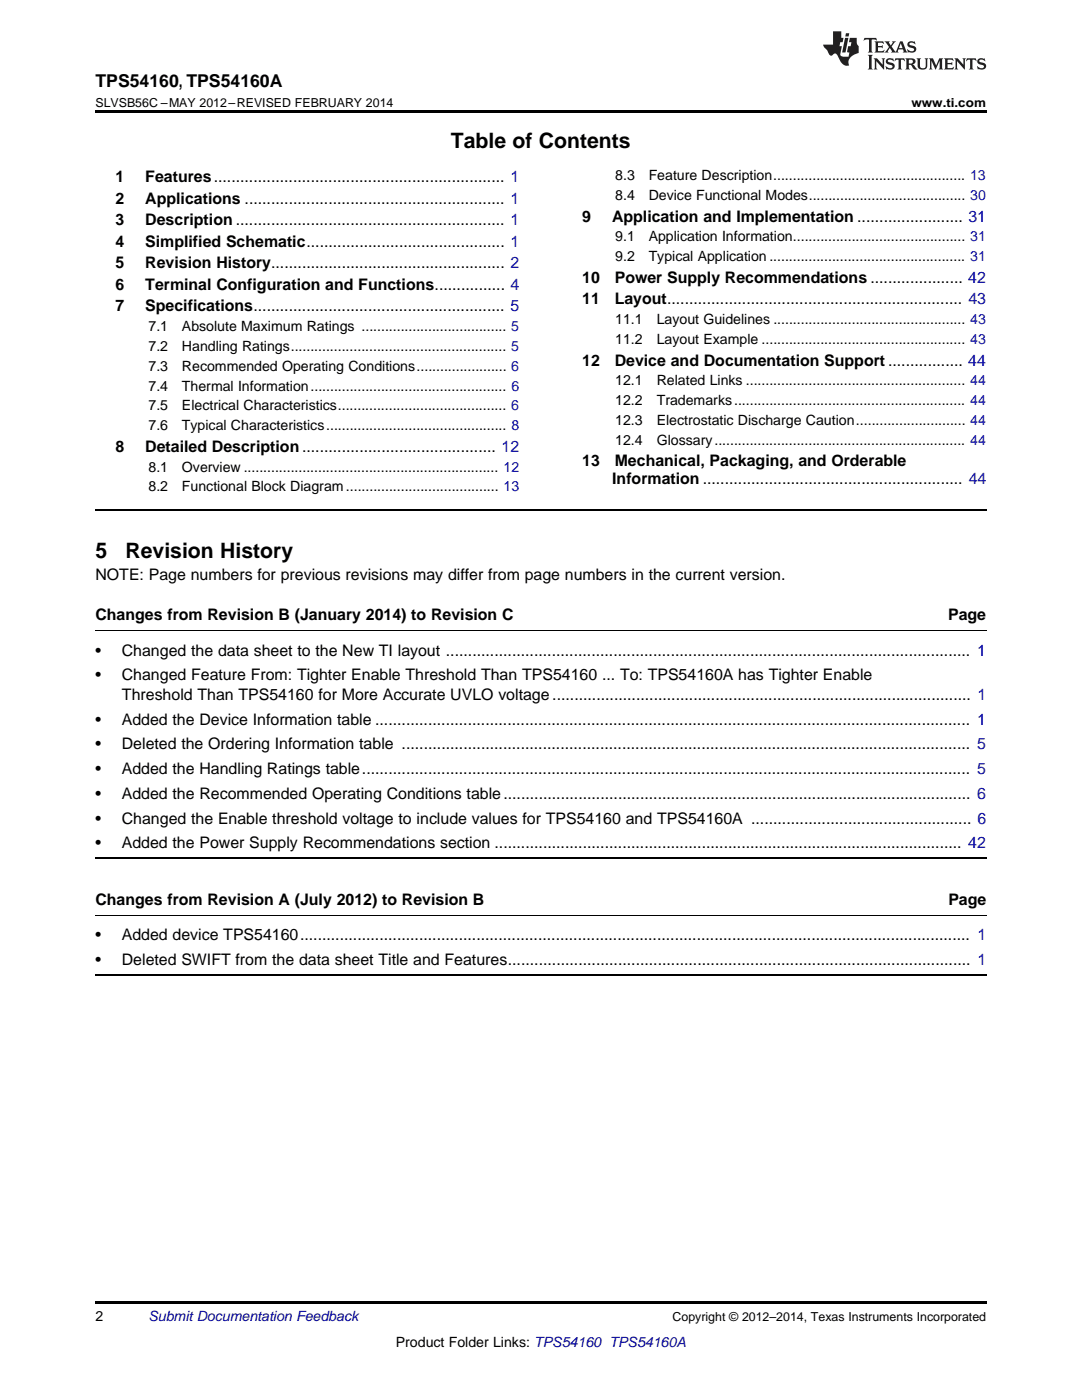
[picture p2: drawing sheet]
<svg xmlns="http://www.w3.org/2000/svg" width="216mm" height="279mm" viewBox="0 0 216 279" stroke-linecap="round" stroke-linejoin="round" font-family="sans-serif">
<defs><g id="words">
<g font-size="4.2">
<text x="90" y="29.6">Table of Contents</text>
<text x="19" y="111.4">5</text>
<text x="25" y="111.4">Revision History</text>
</g>
<text font-size="3.5" x="19" y="17.3">TPS54160, TPS54160A</text>
<g font-size="3.2">
<text x="23" y="36.3">1</text>
<text x="23" y="40.6">2</text>
<text x="29" y="36.3">Features.................................................................. 1</text>
<text x="29" y="40.6">Applications ........................................................... 1</text>
<text x="23" y="44.9">3</text>
<text x="29" y="44.9">Description ............................................................. 1</text>
<text x="116.2" y="44.2">9</text>
<text x="122.1" y="44.2">Application and Implementation ........................ 31</text>
<text x="23" y="49.2">4</text>
<text x="23" y="53.6">5</text>
<text x="29" y="49.2">Simplified Schematic............................................. 1</text>
<text x="29" y="53.6">Revision History..................................................... 2</text>
<text x="23" y="57.9">6</text>
<text x="29" y="57.9">Terminal Configuration and Functions................ 4</text>
<text x="116.2" y="56.4">10</text>
<text x="122.7" y="56.4">Power Supply Recommendations ..................... 42</text>
<text x="23" y="62.2">7</text>
<text x="29" y="62.2">Specifications......................................................... 5</text>
<text x="116.2" y="60.7">11</text>
<text x="122.7" y="60.7">Layout................................................................... 43</text>
<text x="116.2" y="73">12</text>
<text x="122.7" y="73">Device and Documentation Support ................. 44</text>
<text x="23" y="90.2">8</text>
<text x="29" y="90.2">Detailed Description............................................ 12</text>
<text x="116.2" y="93.1">13</text>
<text x="122.7" y="93.1">Mechanical, Packaging, and Orderable</text>
<text x="122.2" y="96.6">Information ........................................................... 44</text>
<text x="19" y="115.7">NOTE: Page numbers for previous revisions may differ from page numbers in the current version.</text>
<text x="19" y="123.8">Changes from Revision B (January 2014) to Revision C</text>
<text x="189.2" y="123.8">Page</text>
<text x="19" y="130.8">•</text>
<text x="24.3" y="130.8">Changed the data sheet to the New TI layout ....................................................................................................................... 1</text>
<text x="19" y="135.8">•</text>
<text x="24.3" y="135.8">Changed Feature From: Tighter Enable Threshold Than TPS54160 ... To: TPS54160A has Tighter Enable</text>
<text x="24.3" y="139.7">Threshold Than TPS54160 for More Accurate UVLO voltage............................................................................................... 1</text>
<text x="19" y="144.6">•</text>
<text x="19" y="149.5">•</text>
<text x="24.3" y="144.6">Added the Device Information table ....................................................................................................................................... 1</text>
<text x="24.3" y="149.5">Deleted the Ordering Information table ................................................................................................................................. 5</text>
<text x="19" y="154.5">•</text>
<text x="24.3" y="154.5">Added the Handling Ratings table.......................................................................................................................................... 5</text>
<text x="19" y="159.4">•</text>
<text x="24.3" y="159.4">Added the Recommended Operating Conditions table.......................................................................................................... 6</text>
<text x="19" y="164.4">•</text>
<text x="24.3" y="164.4">Changed the Enable threshold voltage to include values for TPS54160 and TPS54160A .................................................. 6</text>
<text x="19" y="169.3">•</text>
<text x="24.3" y="169.3">Added the Power Supply Recommendations section .......................................................................................................... 42</text>
<text x="19" y="180.6">Changes from Revision A (July 2012) to Revision B</text>
<text x="189.2" y="180.6">Page</text>
<text x="19" y="187.6">•</text>
<text x="24.3" y="187.6">Added device TPS54160........................................................................................................................................................ 1</text>
<text x="19" y="192.6">•</text>
<text x="24.3" y="192.6">Deleted SWIFT from the data sheet Title and Features......................................................................................................... 1</text>
</g>
<g font-size="2.8">
<text x="122.8" y="36">8.3</text>
<text x="129.4" y="36">Feature Description................................................. 13</text>
<text x="122.8" y="39.9">8.4</text>
<text x="129.4" y="39.9">Device Functional Modes........................................ 30</text>
<text x="122.8" y="48.2">9.1</text>
<text x="122.8" y="52.1">9.2</text>
<text x="129.4" y="48.2">Application Information............................................ 31</text>
<text x="129.4" y="52.1">Typical Application .................................................. 31</text>
<text x="122.8" y="64.7">11.1</text>
<text x="131" y="64.7">Layout Guidelines ................................................. 43</text>
<text x="29.6" y="66.1">7.1</text>
<text x="29.6" y="70.1">7.2</text>
<text x="36.3" y="66.1">Absolute Maximum Ratings ..................................... 5</text>
<text x="36.3" y="70.1">Handling Ratings....................................................... 5</text>
<text x="122.8" y="68.7">11.2</text>
<text x="131" y="68.7">Layout Example .................................................... 43</text>
<text x="29.6" y="74">7.3</text>
<text x="29.6" y="78">7.4</text>
<text x="36.3" y="74">Recommended Operating Conditions....................... 6</text>
<text x="36.3" y="78">Thermal Information.................................................. 6</text>
<text x="122.8" y="76.9">12.1</text>
<text x="131" y="76.9">Related Links ........................................................ 44</text>
<text x="29.6" y="81.9">7.5</text>
<text x="36.3" y="81.9">Electrical Characteristics........................................... 6</text>
<text x="122.8" y="80.9">12.2</text>
<text x="131" y="80.9">Trademarks........................................................... 44</text>
<text x="29.6" y="85.9">7.6</text>
<text x="36.3" y="85.9">Typical Characteristics.............................................. 8</text>
<text x="122.8" y="84.8">12.3</text>
<text x="122.8" y="88.8">12.4</text>
<text x="131" y="84.8">Electrostatic Discharge Caution............................ 44</text>
<text x="131" y="88.8">Glossary................................................................ 44</text>
<text x="29.6" y="94.1">8.1</text>
<text x="36.3" y="94.1">Overview ................................................................. 12</text>
<text x="29.6" y="98.1">8.2</text>
<text x="36.3" y="98.1">Functional Block Diagram....................................... 13</text>
<text x="19" y="263.6">2</text>
<text x="79" y="268.9">Product Folder Links: TPS54160 TPS54160A</text>
</g>
<text font-size="2.8" fill="#0000c8" x="29.6" y="263.6">Submit Documentation Feedback</text>
<g font-size="2.5">
<text x="19" y="21.4">SLVSB56C –MAY 2012–REVISED FEBRUARY 2014</text>
<text x="181.9" y="21.4">www.ti.com</text>
<text x="134.2" y="263.6">Copyright © 2012–2014, Texas Instruments Incorporated</text>
</g>
</g></defs>
<path d="M19 22h177.8v.5h-177.8zM19 259.7h177.8v.5h-177.8z" fill="#000"/>
<path d="M19 101.8h177.8M19 171.2h177.8M19 194.5h177.8" fill="none" stroke="#000" stroke-width=".35"/>
<path d="M19 125.9h177.8M19 182.7h177.8" fill="none" stroke="#000" stroke-width=".2"/>
<g fill="#231f20">
<path d="M172.5 7.6l-.1 .5 .4-.2h.6v.1v2.1l-.2 .4h.9l-.2-.4v-2.1l.1-.1h.5l.5 .2-.2-.5zM174.5 8.3l.2 .3v1.5l-.2 .4h1.8l.2-.6a1.04 1.04 0 0 1-1.3 .2v-.7h.6l.3 .2v-.6l-.3 .2h-.6v-.6l.8-.1 .4 .3-.2-.5zM176.5 8.3l.9 1.1-.9 1.1h.8l-.2-.2 .4-.7 .5 .7-.2 .2h1.5l-.2-.2 .2-.4h.9l.1 .4-.2 .2h1l-.3-.3-.7-1.9h-.5l-.9 2-.8-1 .9-1h-.8l.1 .3-.4 .5-.3-.6 .1-.2zM179.7 8.6l.4 1h-.7zM181.3 8.4a.63 .63 0 0 0-.2 .7 .63 .63 0 0 0 .6 .4l.6 .2 .1 .2a.75 .75 0 0 1-.7 .4 .75 .75 0 0 1-.6-.5l.1 .7 .1-.1a1.11 1.11 0 0 0 1.5-.6 1.13 1.13 0 0 0-1.2-.8l-.1-.4a1.04 1.04 0 0 1 1.2 .2l-.2-.5-.2 .1-.4-.2zM173.2 10.9l.2 .4v2.2l-.2 .4h1l-.3-.4v-2.2l.3-.4zM174.3 11.6l.3 .4v1.5l-.3 .4h.8l-.2-.4v-1.3l1.5 1.7v-1.9l.2-.4h-.7l.2 .4v.9l-1.1-1.3zM177 11.8a.62 .62 0 0 0-.2 .7 .62 .62 0 0 0 .6 .4l.6 .1 .1 .3a.76 .76 0 0 1-.7 .3 .76 .76 0 0 1-.7-.4l.2 .7 .1-.1a1.11 1.11 0 0 0 1.5-.6 1.13 1.13 0 0 0-1.2-.8l-.1-.4a1.04 1.04 0 0 1 1.2 .2l-.2-.6-.2 .1-.5-.1zM178.7 11.6l-.2 .6a.61 .61 0 0 1 .8-.3v1.6l-.2 .4h.9l-.2-.4v-1.6a.63 .63 0 0 1 .7 .3l-.1-.6zM180.6 11.6l.3 .4v1.5l-.3 .4h1l-.2-.2-.1-.8 .6 .2a.76 .76 0 0 0 1.2 .7l-1-1a.58 .58 0 0 0 .6-.5 .58 .58 0 0 0-.5-.6zM181.4 11.9h.1a.45 .45 0 0 1 .5 .1 .45 .45 0 0 1 .1 .5l-.8 .2zM182.9 11.6l.2 .2a2.17 2.17 0 0 0 .3 1.9 .99 .99 0 0 0 1.6-.6v-1.1l.2-.4h-.7l.2 .2a1.92 1.92 0 0 1-.2 1.8 .6 .6 0 0 1-.9-.5v-1.1l.2-.4zM185.4 11.6l.2 .4v1.5l-.2 .4h.7l-.2-.4v-1.4l.8 1.8 .8-1.8v1.4l-.2 .4h.9l-.2-.4v-1.5l.2-.4h-.8l-.6 1.5-.6-1.5zM188.4 11.6l.2 .4v1.5l-.2 .4h1.8l.1-.6a1.04 1.04 0 0 1-1.2 .1v-.6h.5l.4 .2v-.6l-.4 .2h-.5v-.7h.8l.3 .3-.1-.6zM190.5 11.6l.2 .4v1.5l-.2 .4h.7l-.2-.4v-1.3l1.5 1.7v-1.9l.2-.4h-.7l.2 .4v.9l-1.1-1.3zM192.9 11.6l-.1 .6a.61 .61 0 0 1 .7-.3l.1 1.6-.3 .4h1l-.3-.4 .1-1.6a.63 .63 0 0 1 .7 .3l-.1-.6zM195.2 11.8a.62 .62 0 0 0-.2 .7 .62 .62 0 0 0 .6 .4l.6 .1 .1 .3a.76 .76 0 0 1-.7 .3 .76 .76 0 0 1-.6-.4l.1 .7 .1-.1a1.11 1.11 0 0 0 1.6-.6 1.13 1.13 0 0 0-1.3-.8l-.1-.4a1.04 1.04 0 0 1 1.2 .2l-.1-.6-.2 .1-.5-.1z"/>
<path d="M166.2 6.3v2.6h-1.9v.4l.8 .9a.91 .91 0 0 0 1 .8 .56 .56 0 0 1 .5-.3 .56 .56 0 0 1 .5 .3l.4 .8a1.53 1.53 0 0 0 1.9 1.2 1.54 1.54 0 0 1 1-2.1l.9-.3v-1.4a1.52 1.52 0 0 1-.4-1.6h-1.3l-.2 .8h.5l-.2 .8h-.5l-.1 1v.2l.4 .1-.2 .8a1.93 1.93 0 0 1-1.6-.3l.3-1.8h-.5l.2-.8h.4l.2-.8h-.4v-1.3zM168.6 7.6l-.6 2.9h.7l.6-2.9zM168.8 6.6l-.1 .7h.6l.2-.7z"/>
</g>
<use href="#words"/>
</svg>
